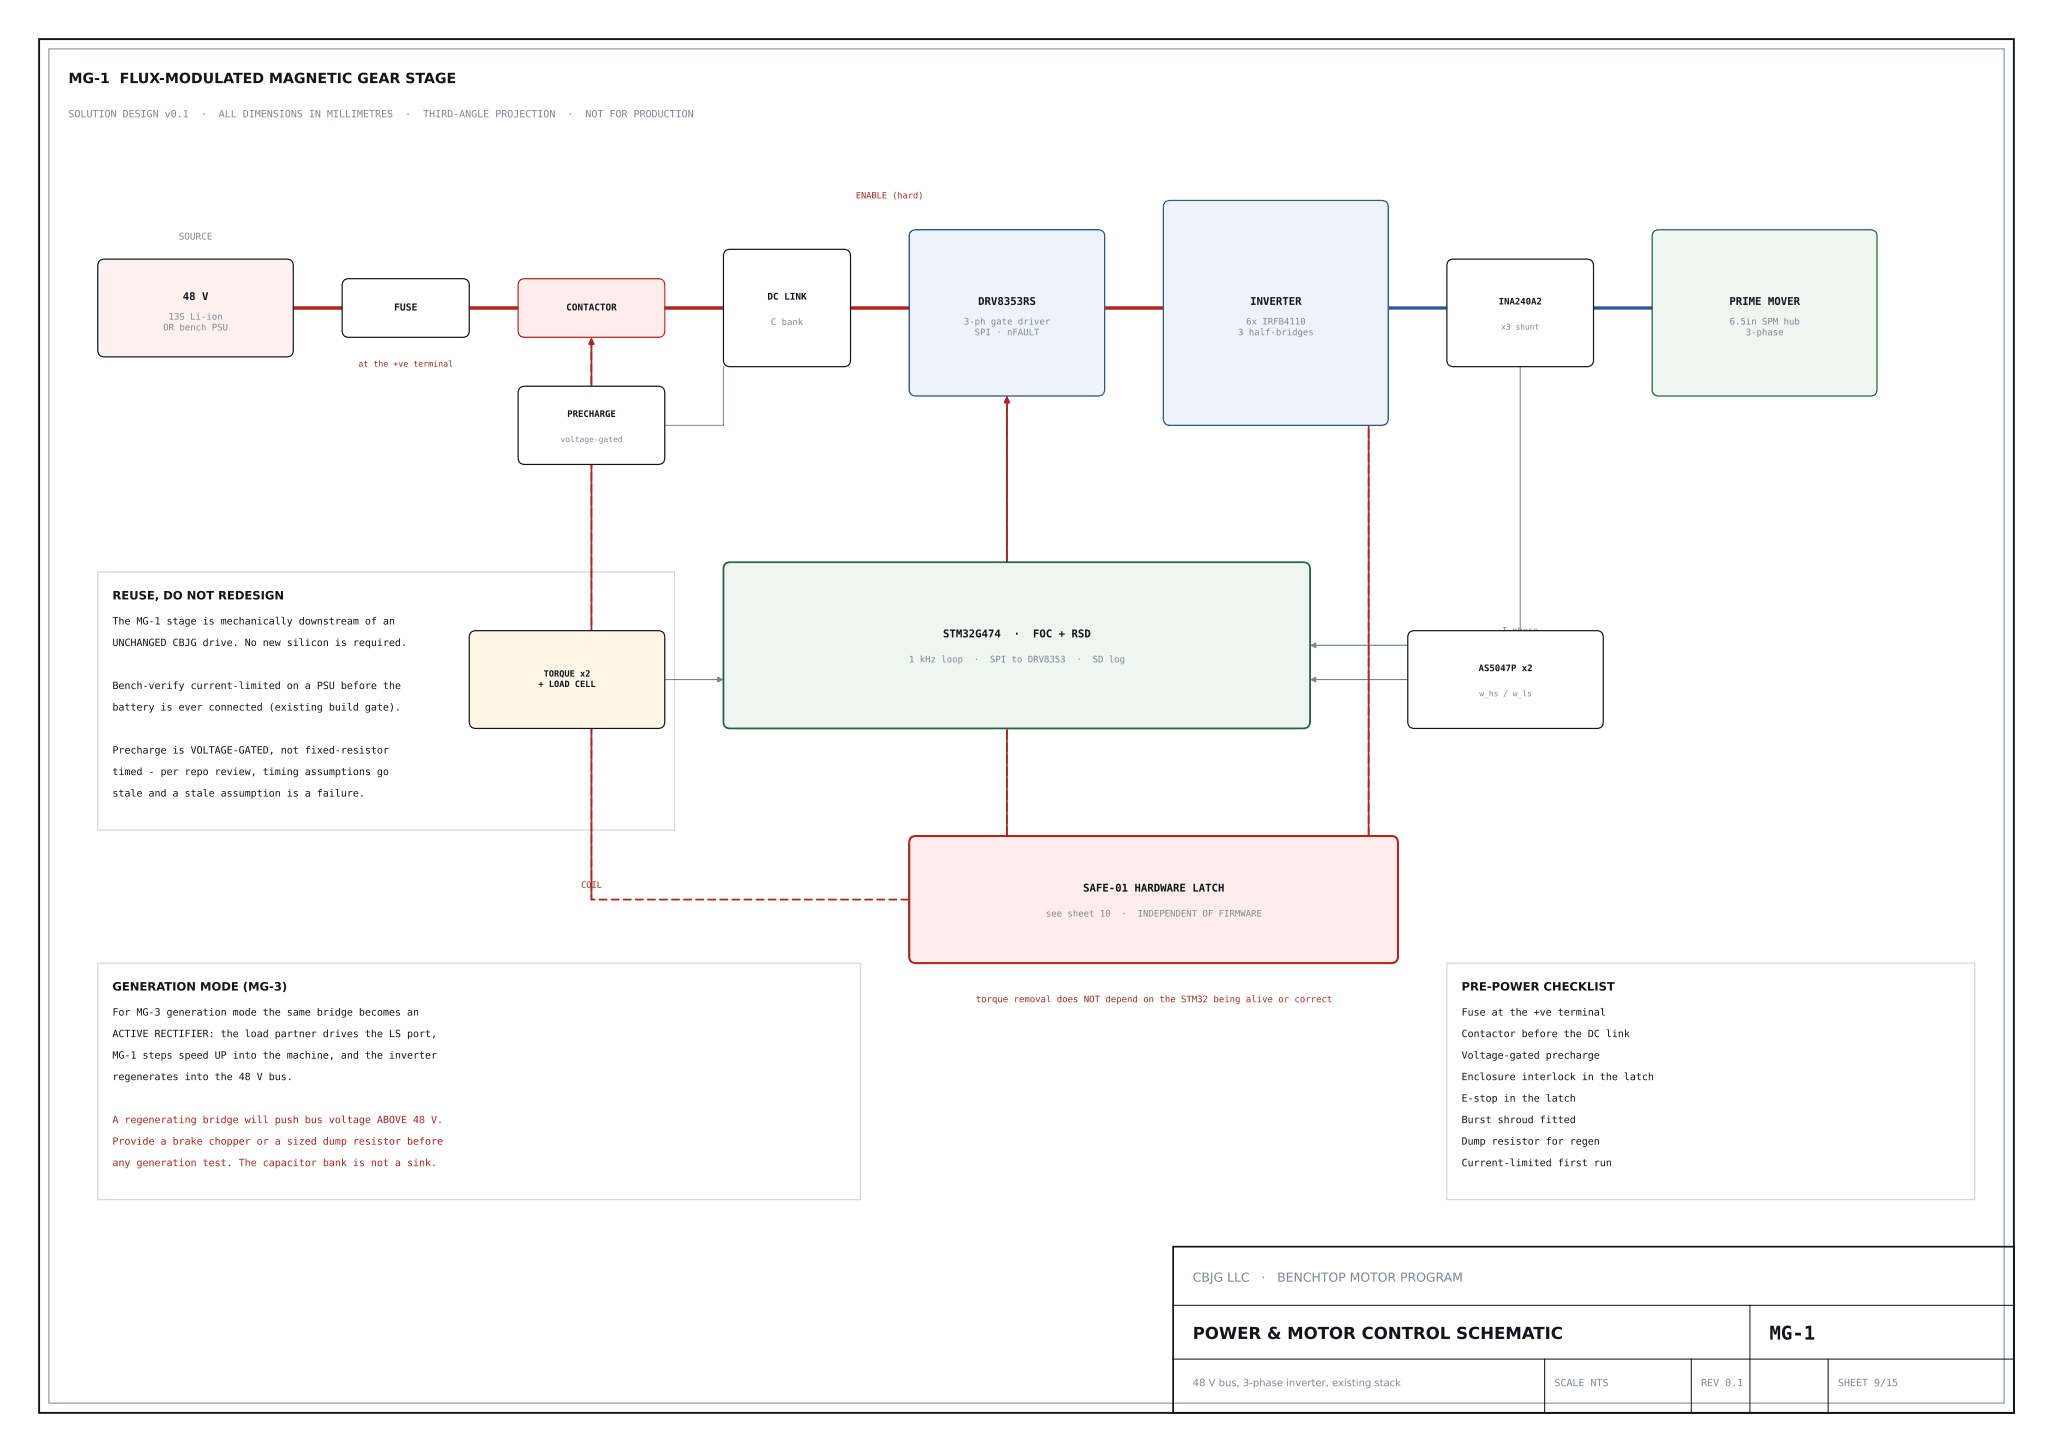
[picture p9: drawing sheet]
<svg xmlns="http://www.w3.org/2000/svg" width="420mm" height="297mm" viewBox="0 0 420 297" stroke-linecap="round" stroke-linejoin="round" font-family="sans-serif">
<defs><g id="words">
<text font-size="3.9" fill="#12161c" x="362" y="274">MG-1</text>
<text font-size="3.4" fill="#12161c" x="244" y="273.9">POWER &amp; MOTOR CONTROL SCHEMATIC</text>
<text font-size="2.9" fill="#12161c" x="14" y="17">MG-1 FLUX-MODULATED MAGNETIC GEAR STAGE</text>
<g font-size="2.5" fill="#7a8798">
<text x="244" y="262.2">CBJG LLC</text>
<text x="258.1" y="262.2">·</text>
<text x="261.3" y="262.2">BENCHTOP MOTOR PROGRAM</text>
</g>
<g font-size="2.4" fill="#12161c">
<text x="23" y="122.6">REUSE, DO NOT REDESIGN</text>
<text x="23" y="202.6">GENERATION MODE (MG-3)</text>
<text x="299" y="202.6">PRE-POWER CHECKLIST</text>
</g>
<g font-size="2.2" fill="#12161c">
<text x="37.4" y="61.4">48 V</text>
<text x="200.1" y="62.4">DRV8353RS</text>
<text x="255.8" y="62.4">INVERTER</text>
<text x="353.8" y="62.4">PRIME MOVER</text>
<text x="192.9" y="130.4">STM32G474</text>
<text x="207.4" y="130.4">·</text>
<text x="211.3" y="130.4">FOC + RSD</text>
<text x="221.6" y="182.4">SAFE-01 HARDWARE LATCH</text>
</g>
<g font-size="2" fill="#7a8798">
<text x="14" y="24">SOLUTION DESIGN v0.1</text>
<text x="41.1" y="24">·</text>
<text x="44.7" y="24">ALL DIMENSIONS IN MILLIMETRES</text>
<text x="82.9" y="24">·</text>
<text x="86.6" y="24">THIRD-ANGLE PROJECTION</text>
<text x="116.1" y="24">·</text>
<text x="119.8" y="24">NOT FOR PRODUCTION</text>
<text x="244" y="283.5">48 V bus, 3-phase inverter, existing stack</text>
<text x="318" y="283.5">SCALE NTS</text>
<text x="348" y="283.5">REV 0.1</text>
<text x="376" y="283.5">SHEET 9/15</text>
</g>
<g font-size="2" fill="#12161c">
<text x="80.6" y="63.5">FUSE</text>
<text x="23" y="127.7">The MG-1 stage is mechanically downstream of an</text>
<text x="23" y="132.1">UNCHANGED CBJG drive. No new silicon is required.</text>
<text x="23" y="140.9">Bench-verify current-limited on a PSU before the</text>
<text x="23" y="145.3">battery is ever connected (existing build gate).</text>
<text x="23" y="154.1">Precharge is VOLTAGE-GATED, not fixed-resistor</text>
<text x="23" y="158.5">timed - per repo review, timing assumptions go</text>
<text x="23" y="162.9">stale and a stale assumption is a failure.</text>
<text x="23" y="207.7">For MG-3 generation mode the same bridge becomes an</text>
<text x="299" y="207.7">Fuse at the +ve terminal</text>
<text x="23" y="212.1">ACTIVE RECTIFIER: the load partner drives the LS port,</text>
<text x="299" y="212.1">Contactor before the DC link</text>
<text x="23" y="216.5">MG-1 steps speed UP into the machine, and the inverter</text>
<text x="23" y="220.9">regenerates into the 48 V bus.</text>
<text x="299" y="216.5">Voltage-gated precharge</text>
<text x="299" y="220.9">Enclosure interlock in the latch</text>
<text x="299" y="225.3">E-stop in the latch</text>
<text x="299" y="229.7">Burst shroud fitted</text>
<text x="299" y="234.1">Dump resistor for regen</text>
<text x="299" y="238.5">Current-limited first run</text>
</g>
<g font-size="2" fill="#b3261e">
<text x="23" y="229.7">A regenerating bridge will push bus voltage ABOVE 48 V.</text>
<text x="23" y="234.1">Provide a brake chopper or a sized dump resistor before</text>
<text x="23" y="238.5">any generation test. The capacitor bank is not a sink.</text>
</g>
<text font-size="1.9" fill="#7a8798" x="36.6" y="49">SOURCE</text>
<g font-size="1.9" fill="#12161c">
<text x="115.8" y="63.5">CONTACTOR</text>
<text x="157" y="61.3">DC LINK</text>
</g>
<g font-size="1.8" fill="#b3261e">
<text x="175.1" y="40.6">ENABLE (hard)</text>
<text x="118.9" y="181.6">COIL</text>
<text x="199.6" y="205">torque removal does NOT depend on the STM32 being alive or correct</text>
</g>
<g font-size="1.8" fill="#7a8798">
<text x="34.5" y="65.4">13S Li-ion</text>
<text x="33.4" y="67.6">OR bench PSU</text>
<text x="157.7" y="66.5">C bank</text>
<text x="197.2" y="66.4">3-ph gate driver</text>
<text x="199.4" y="68.6">SPI · nFAULT</text>
<text x="253.3" y="68.6">3 half-bridges</text>
<text x="254.9" y="66.4">6x IRFB4110</text>
<text x="353.8" y="66.4">6.5in SPM hub</text>
<text x="357.1" y="68.6">3-phase</text>
<text x="307.3" y="129.6">I_phase</text>
<text x="186" y="135.5">1 kHz loop</text>
<text x="199.2" y="135.5">·</text>
<text x="202.5" y="135.5">SPI to DRV8353</text>
<text x="220.2" y="135.5">·</text>
<text x="223.5" y="135.5">SD log</text>
<text x="214" y="187.5">see sheet 10</text>
<text x="229.4" y="187.5">·</text>
<text x="232.7" y="187.5">INDEPENDENT OF FIRMWARE</text>
</g>
<g font-size="1.8" fill="#12161c">
<text x="306.6" y="62.3">INA240A2</text>
<text x="116" y="85.3">PRECHARGE</text>
<text x="302.5" y="137.3">AS5047P x2</text>
<text x="110.1" y="140.5">+ LOAD CELL</text>
<text x="111.2" y="138.4">TORQUE x2</text>
</g>
<text font-size="1.7" fill="#b3261e" x="73.3" y="75">at the +ve terminal</text>
<g font-size="1.6" fill="#7a8798">
<text x="307.1" y="67.4">x3 shunt</text>
<text x="114.7" y="90.4">voltage-gated</text>
<text x="302.6" y="142.4">w_hs / w_ls</text>
</g>
</g></defs>
<path d="M8 8h404v281h-404z" fill="none" stroke="#12161c" stroke-width=".39"/>
<path d="M10 10h400v277h-400zM121 69v10M148 75v12h-12M311 75v57h-43M147.8 139h-11.8h12M268 139h20h-19.8M268.2 132h42.8" fill="none" stroke="#7a8798" stroke-width=".2"/>
<path d="M240 255h172v34h-172z" fill="none" stroke="#12161c" stroke-width=".35"/>
<path d="M20 117h118v52.8h-118zM20 197h156v48.4h-156zM296 197h108v48.4h-108z" fill="none" stroke="#c8d0da" stroke-width=".2"/>
<path d="M240 267h172M240 278h172M316 278v11M346 278v11M358 267v22M374 278v11" fill="none" stroke="#12161c" stroke-width=".21"/>
<path d="M60 63h10M96 63h10M136 63h12M174 63h12M226 63h12" fill="none" stroke="#b3261e" stroke-width=".71"/>
<path d="M284 63h12M326 63h12" fill="none" stroke="#1b4f9c" stroke-width=".71"/>
<path d="M206 81v34v-33.8" fill="none" stroke="#1e6b3a" stroke-width=".21"/>
<path d="M206 81.2l.5 1h-1z" fill="#1e6b3a" stroke="#1e6b3a" stroke-width=".21"/>
<g fill="#7a8798" stroke="#7a8798" stroke-width=".2">
<path d="M268.2 132l1-.5v1z"/>
<path d="M268.2 139l1-.5v1z"/>
<path d="M146.8 138.5l1 .5-1 .5z"/>
</g>
<path d="M206 171v-90M280 171v-108M186 184h-65v-115" fill="none" stroke="#b3261e" stroke-width=".35" stroke-dasharray="1.8 .7" stroke-linecap="butt"/>
<path d="M121 69.4v114.6M280 63.4v107.6M206 81.4v89.6" fill="none" stroke="#b3261e" stroke-width=".35"/>
<g fill="#b3261e" stroke="#b3261e" stroke-width=".35">
<path d="M206 81.4l.5 1h-1z"/>
<path d="M280 63.4l.5 1h-1z"/>
<path d="M121 69.4l.5 1h-1z"/>
</g>
<path d="M20.5 53.2l.9-.2h37.2a1.24 1.24 0 0 1 1.4 1.4v17.2a1.24 1.24 0 0 1-1.4 1.4h-37.2a1.24 1.24 0 0 1-1.4-1.4v-17.2l.2-.9z" fill="#fdf0ef" stroke="#12161c" stroke-width=".25"/>
<path d="M70.2 57.5l.3-.3 .9-.2h23.2a1.24 1.24 0 0 1 1.4 1.4v9.2a1.24 1.24 0 0 1-1.4 1.4h-23.2a1.24 1.24 0 0 1-1.4-1.4v-9.2z" fill="#fff" stroke="#12161c" stroke-width=".25"/>
<path d="M106.2 57.5l.3-.3 .9-.2h27.2a1.24 1.24 0 0 1 1.4 1.4v9.2a1.24 1.24 0 0 1-1.4 1.4h-27.2a1.24 1.24 0 0 1-1.4-1.4v-9.2z" fill="#ffeceb" stroke="#b3261e" stroke-width=".25"/>
<g fill="#fff" stroke="#12161c" stroke-width=".25">
<path d="M106.2 79.5l.3-.3 .9-.2h27.2a1.24 1.24 0 0 1 1.4 1.4v13.2a1.24 1.24 0 0 1-1.4 1.4h-27.2a1.24 1.24 0 0 1-1.4-1.4v-13.2z"/>
<path d="M148.2 51.5l.3-.3 .9-.2h23.2a1.24 1.24 0 0 1 1.4 1.4v21.2a1.24 1.24 0 0 1-1.4 1.4h-23.2a1.24 1.24 0 0 1-1.4-1.4v-21.2z"/>
</g>
<g fill="#eef3fb" stroke="#1b4f9c" stroke-width=".25">
<path d="M186.5 47.2l.9-.2h37.2a1.24 1.24 0 0 1 1.4 1.4v31.2a1.24 1.24 0 0 1-1.4 1.4h-37.2a1.24 1.24 0 0 1-1.4-1.4v-31.2l.1-.5z"/>
<path d="M238.5 41.2l.9-.2h43.2a1.24 1.24 0 0 1 1.4 1.4v43.2a1.24 1.24 0 0 1-1.4 1.4h-43.2a1.24 1.24 0 0 1-1.4-1.4v-43.2l.2-.9z"/>
</g>
<path d="M296.5 53.2l.9-.2h27.2a1.24 1.24 0 0 1 1.4 1.4v19.2a1.24 1.24 0 0 1-1.4 1.4h-27.2a1.24 1.24 0 0 1-1.4-1.4v-19.2l.2-.9z" fill="#fff" stroke="#12161c" stroke-width=".25"/>
<path d="M338.5 47.2l.9-.2h43.2a1.24 1.24 0 0 1 1.4 1.4v31.2a1.24 1.24 0 0 1-1.4 1.4h-43.2a1.24 1.24 0 0 1-1.4-1.4v-31.2l.2-.9z" fill="#eef7ef" stroke="#1e6b3a" stroke-width=".25"/>
<path d="M148.2 115.5l.3-.3 .9-.2h117.2a1.24 1.24 0 0 1 1.4 1.4v31.2a1.24 1.24 0 0 1-1.4 1.4h-117.2a1.24 1.24 0 0 1-1.4-1.4v-31.2z" fill="#eef7ef" stroke="#1e6b3a" stroke-width=".35"/>
<path d="M288.2 129.5l.3-.3 .9-.2h37.2a1.24 1.24 0 0 1 1.4 1.4v17.2a1.24 1.24 0 0 1-1.4 1.4h-37.2a1.24 1.24 0 0 1-1.4-1.4v-17.2z" fill="#fff" stroke="#12161c" stroke-width=".25"/>
<path d="M96.2 129.5l.3-.3 .9-.2h37.2a1.24 1.24 0 0 1 1.4 1.4v17.2a1.24 1.24 0 0 1-1.4 1.4h-37.2a1.24 1.24 0 0 1-1.4-1.4v-17.2z" fill="#fff6e6" stroke="#12161c" stroke-width=".25"/>
<path d="M186.2 171.5l.3-.3 .9-.2h97.2a1.24 1.24 0 0 1 1.4 1.4v23.2a1.24 1.24 0 0 1-1.4 1.4h-97.2a1.24 1.24 0 0 1-1.4-1.4v-23.2z" fill="#ffeceb" stroke="#b3261e" stroke-width=".42"/>
<use href="#words"/>
</svg>
